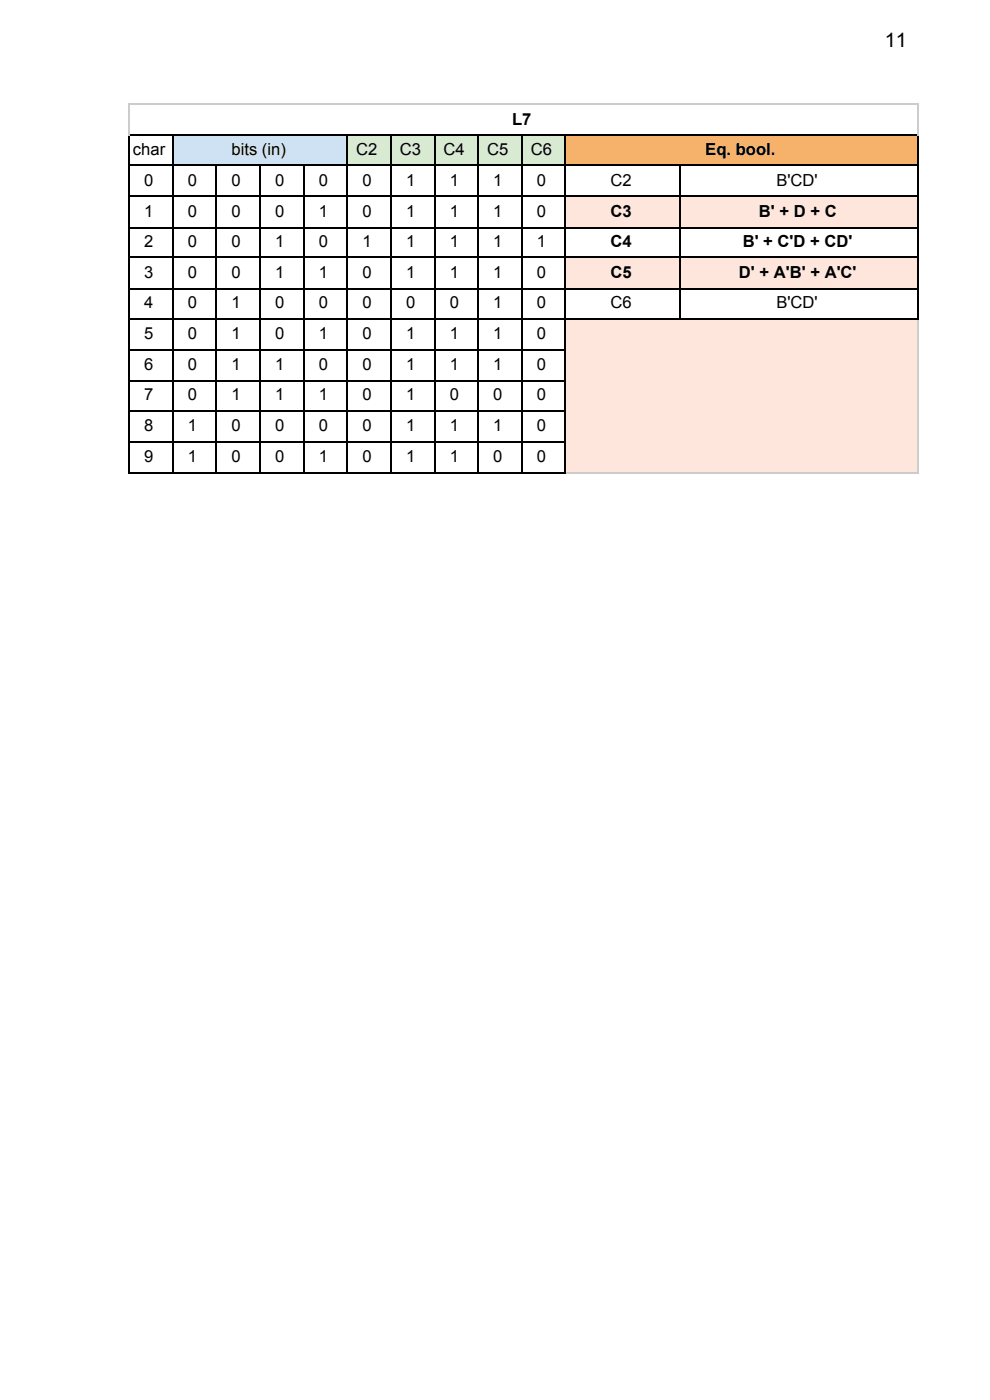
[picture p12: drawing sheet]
<svg xmlns="http://www.w3.org/2000/svg" width="210mm" height="297mm" viewBox="0 0 210 297" stroke-linecap="round" stroke-linejoin="round" font-family="sans-serif">
<defs><g id="words">
<text font-size="4.2" x="187.9" y="10.1">11</text>
<g font-size="3.5">
<text x="108.7" y="26.5">L7</text>
<text x="28.2" y="32.8">char</text>
<text x="49.2" y="32.8">bits (in)</text>
<text x="75.6" y="32.8">C2</text>
<text x="84.9" y="32.8">C3</text>
<text x="94.2" y="32.8">C4</text>
<text x="103.4" y="32.8">C5</text>
<text x="112.7" y="32.8">C6</text>
<text x="149.8" y="32.8">Eq. bool.</text>
<text x="30.6" y="39.5">0</text>
<text x="39.9" y="39.5">0</text>
<text x="49.2" y="39.5">0</text>
<text x="58.4" y="39.5">0</text>
<text x="67.7" y="39.5">0</text>
<text x="77" y="39.5">0</text>
<text x="86.2" y="39.5">1</text>
<text x="95.5" y="39.5">1</text>
<text x="104.8" y="39.5">1</text>
<text x="114" y="39.5">0</text>
<text x="129.7" y="39.5">C2</text>
<text x="164.9" y="39.5">B'CD'</text>
<text x="30.6" y="46.1">1</text>
<text x="39.9" y="46.1">0</text>
<text x="49.2" y="46.1">0</text>
<text x="58.4" y="46.1">0</text>
<text x="67.7" y="46.1">1</text>
<text x="77" y="46.1">0</text>
<text x="86.2" y="46.1">1</text>
<text x="95.5" y="46.1">1</text>
<text x="104.8" y="46.1">1</text>
<text x="114" y="46.1">0</text>
<text x="129.7" y="46.1">C3</text>
<text x="161.2" y="46.1">B' + D + C</text>
<text x="30.6" y="52.4">2</text>
<text x="39.9" y="52.4">0</text>
<text x="49.2" y="52.4">0</text>
<text x="58.4" y="52.4">1</text>
<text x="67.7" y="52.4">0</text>
<text x="77" y="52.4">1</text>
<text x="86.2" y="52.4">1</text>
<text x="95.5" y="52.4">1</text>
<text x="104.8" y="52.4">1</text>
<text x="114" y="52.4">1</text>
<text x="129.7" y="52.4">C4</text>
<text x="157.7" y="52.4">B' + C'D + CD'</text>
<text x="30.6" y="59.1">3</text>
<text x="39.9" y="59.1">0</text>
<text x="49.2" y="59.1">0</text>
<text x="58.4" y="59.1">1</text>
<text x="67.7" y="59.1">1</text>
<text x="77" y="59.1">0</text>
<text x="86.2" y="59.1">1</text>
<text x="95.5" y="59.1">1</text>
<text x="104.8" y="59.1">1</text>
<text x="114" y="59.1">0</text>
<text x="129.7" y="59.1">C5</text>
<text x="156.9" y="59.1">D' + A'B' + A'C'</text>
<text x="30.6" y="65.4">4</text>
<text x="39.9" y="65.4">0</text>
<text x="49.2" y="65.4">1</text>
<text x="58.4" y="65.4">0</text>
<text x="67.7" y="65.4">0</text>
<text x="77" y="65.4">0</text>
<text x="86.2" y="65.4">0</text>
<text x="95.5" y="65.4">0</text>
<text x="104.8" y="65.4">1</text>
<text x="114" y="65.4">0</text>
<text x="129.7" y="65.4">C6</text>
<text x="164.9" y="65.4">B'CD'</text>
<text x="30.6" y="72">5</text>
<text x="39.9" y="72">0</text>
<text x="49.2" y="72">1</text>
<text x="58.4" y="72">0</text>
<text x="67.7" y="72">1</text>
<text x="77" y="72">0</text>
<text x="86.2" y="72">1</text>
<text x="95.5" y="72">1</text>
<text x="104.8" y="72">1</text>
<text x="114" y="72">0</text>
<text x="30.6" y="78.6">6</text>
<text x="39.9" y="78.6">0</text>
<text x="49.2" y="78.6">1</text>
<text x="58.4" y="78.6">1</text>
<text x="67.7" y="78.6">0</text>
<text x="77" y="78.6">0</text>
<text x="86.2" y="78.6">1</text>
<text x="95.5" y="78.6">1</text>
<text x="104.8" y="78.6">1</text>
<text x="114" y="78.6">0</text>
<text x="30.6" y="85">7</text>
<text x="39.9" y="85">0</text>
<text x="49.2" y="85">1</text>
<text x="58.4" y="85">1</text>
<text x="67.7" y="85">1</text>
<text x="77" y="85">0</text>
<text x="86.2" y="85">1</text>
<text x="95.5" y="85">0</text>
<text x="104.8" y="85">0</text>
<text x="114" y="85">0</text>
<text x="30.6" y="91.6">8</text>
<text x="39.9" y="91.6">1</text>
<text x="49.2" y="91.6">0</text>
<text x="58.4" y="91.6">0</text>
<text x="67.7" y="91.6">0</text>
<text x="77" y="91.6">0</text>
<text x="86.2" y="91.6">1</text>
<text x="95.5" y="91.6">1</text>
<text x="104.8" y="91.6">1</text>
<text x="114" y="91.6">0</text>
<text x="30.6" y="98.2">9</text>
<text x="39.9" y="98.2">1</text>
<text x="49.2" y="98.2">0</text>
<text x="58.4" y="98.2">0</text>
<text x="67.7" y="98.2">1</text>
<text x="77" y="98.2">0</text>
<text x="86.2" y="98.2">1</text>
<text x="95.5" y="98.2">1</text>
<text x="104.8" y="98.2">0</text>
<text x="114" y="98.2">0</text>
</g>
</g></defs>
<path d="M36.5 28.6h37.1v6.4h-37.1z" fill="#cfe2f3"/>
<g fill="#d9ead3">
<path d="M73.6 28.6h9.3v6.4h-9.3z"/>
<path d="M82.9 28.6h9.3v6.4h-9.3z"/>
<path d="M92.2 28.6h9.2v6.4h-9.2z"/>
<path d="M101.4 28.6h9.3v6.4h-9.3z"/>
<path d="M110.7 28.6h9.3v6.4h-9.3z"/>
</g>
<path d="M120 28.6h74.9v6.4h-74.9z" fill="#f6b26b"/>
<g fill="#fff">
<path d="M120 35h24.3v6.6h-24.3z"/>
<path d="M144.3 35h50.6v6.6h-50.6z"/>
</g>
<g fill="#ffe6dd">
<path d="M120 41.6h24.3v6.6h-24.3z"/>
<path d="M144.3 41.6h50.6v6.6h-50.6z"/>
</g>
<g fill="#fff">
<path d="M120 48.2h24.3v6.3h-24.3z"/>
<path d="M144.3 48.2h50.6v6.3h-50.6z"/>
</g>
<g fill="#ffe6dd">
<path d="M120 54.5h24.3v6.7h-24.3z"/>
<path d="M144.3 54.5h50.6v6.7h-50.6z"/>
</g>
<g fill="#fff">
<path d="M120 61.2h24.3v6.3h-24.3z"/>
<path d="M144.3 61.2h50.6v6.3h-50.6z"/>
</g>
<path d="M120 67.5h74.9v32.9h-74.9z" fill="#ffe6dd"/>
<g fill="none" stroke="#000" stroke-width=".26">
<path d="M27.3 35.1h167.9M27.3 28.7h167.9M27.4 28.6v72M36.7 28.6v72M45.9 35v65.6M55.2 35v65.6M64.5 35v65.6M73.7 28.6v72M83 28.6v72M92.3 28.6v72M101.6 28.6v72M110.8 28.6v72"/>
<path d="M120.1 28.6v72M144.5 35v32.8M195 28.6v39.2M27.3 54.7h167.9M27.3 48.3h167.9M27.3 41.7h167.9M27.3 74.3h92.9M27.3 67.7h167.9M27.3 61.3h167.9M27.3 93.9h92.9M27.3 87.3h92.9M27.3 80.9h92.9"/>
<path d="M27.3 100.5h92.9"/>
</g>
<path d="M27.3 22.1h167.9M27.4 22v6.9M195 22v6.9M195 67.5v33.1M120 100.5h75.2" fill="none" stroke="#ccc" stroke-width=".26"/>
<path d="M0 297.4h210.3z" fill="#fff"/>
<use href="#words"/>
</svg>
